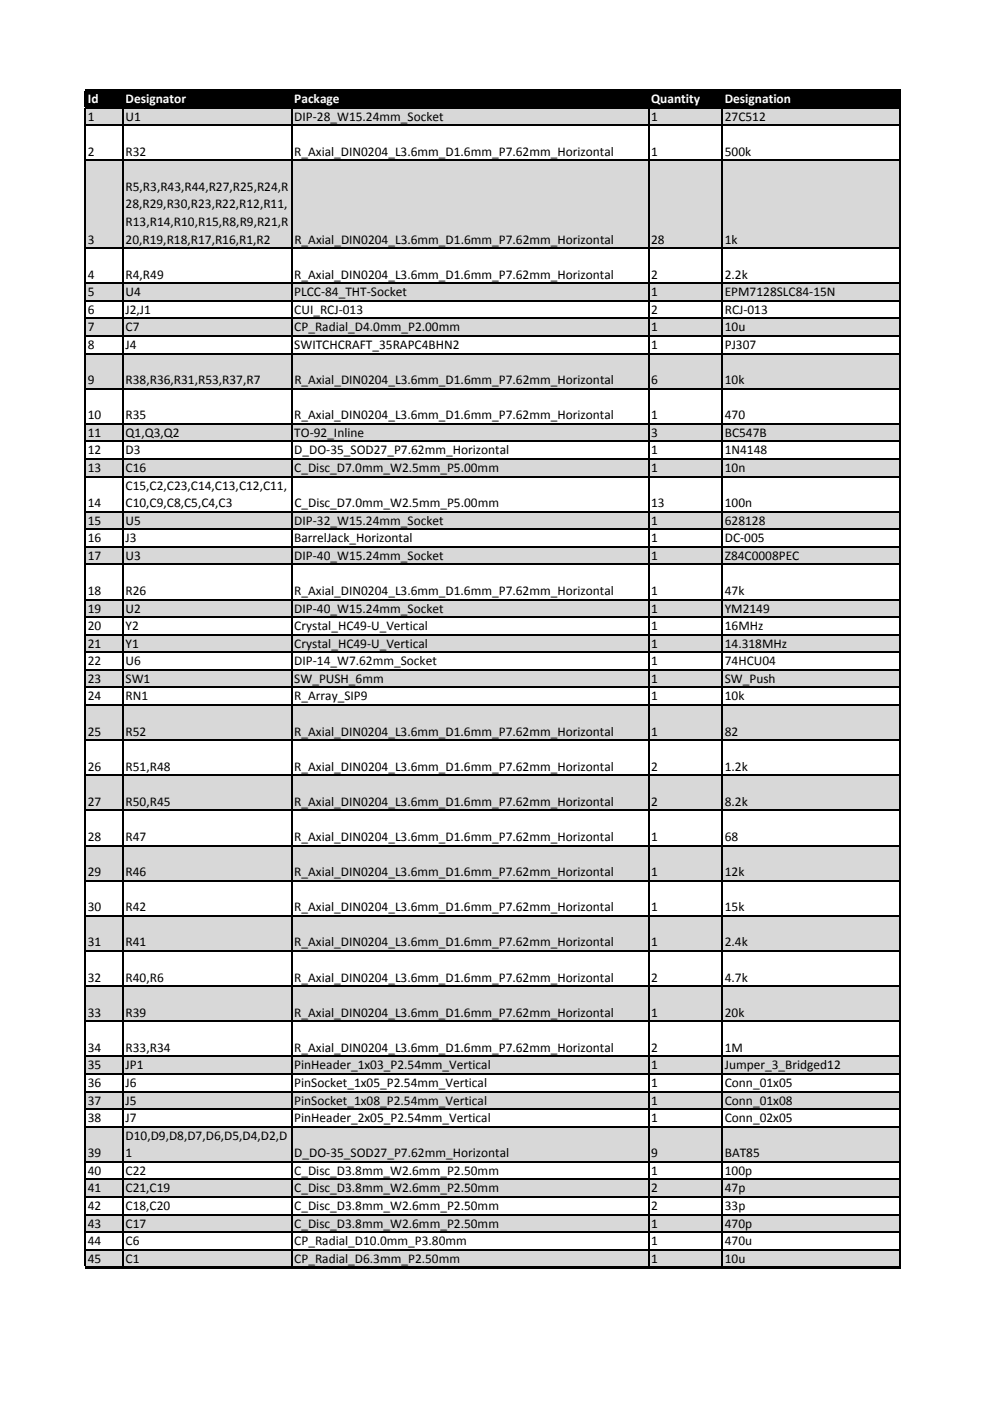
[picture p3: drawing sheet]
<svg xmlns="http://www.w3.org/2000/svg" width="210mm" height="297mm" viewBox="0 0 210 297" stroke-linecap="round" stroke-linejoin="round" font-family="sans-serif">
<defs><g id="words">
<g font-size="2.8" fill="#fff">
<text x="18.6" y="21.9">Id</text>
<text x="26.6" y="21.9">Designator</text>
<text x="62.4" y="21.9">Package</text>
<text x="138" y="21.9">Quantity</text>
<text x="153.7" y="21.9">Designation</text>
</g>
<g font-size="2.8">
<text x="18.6" y="25.6">1</text>
<text x="26.6" y="25.6">U1</text>
<text x="62.4" y="25.6">DIP-28_W15.24mm_Socket</text>
<text x="138" y="25.6">1</text>
<text x="153.7" y="25.6">27C512</text>
<text x="18.6" y="33">2</text>
<text x="26.6" y="33">R32</text>
<text x="62.4" y="33">R_Axial_DIN0204_L3.6mm_D1.6mm_P7.62mm_Horizontal</text>
<text x="138" y="33">1</text>
<text x="153.7" y="33">500k</text>
<text x="26.6" y="40.5">R5,R3,R43,R44,R27,R25,R24,R</text>
<text x="26.6" y="44.2">28,R29,R30,R23,R22,R12,R11,</text>
<text x="26.6" y="47.9">R13,R14,R10,R15,R8,R9,R21,R</text>
<text x="18.6" y="51.6">3</text>
<text x="26.6" y="51.6">20,R19,R18,R17,R16,R1,R2</text>
<text x="62.4" y="51.6">R_Axial_DIN0204_L3.6mm_D1.6mm_P7.62mm_Horizontal</text>
<text x="138.1" y="51.6">28</text>
<text x="153.7" y="51.6">1k</text>
<text x="18.6" y="59.1">4</text>
<text x="26.6" y="59.1">R4,R49</text>
<text x="62.4" y="59.1">R_Axial_DIN0204_L3.6mm_D1.6mm_P7.62mm_Horizontal</text>
<text x="138" y="59.1">2</text>
<text x="153.7" y="59.1">2.2k</text>
<text x="18.6" y="62.8">5</text>
<text x="26.6" y="62.8">U4</text>
<text x="62.4" y="62.8">PLCC-84_THT-Socket</text>
<text x="138" y="62.8">1</text>
<text x="153.7" y="62.8">EPM7128SLC84-15N</text>
<text x="18.6" y="66.5">6</text>
<text x="18.6" y="70.3">7</text>
<text x="26.6" y="66.5">J2,J1</text>
<text x="26.6" y="70.3">C7</text>
<text x="62.4" y="66.5">CUI_RCJ-013</text>
<text x="62.4" y="70.3">CP_Radial_D4.0mm_P2.00mm</text>
<text x="138" y="66.5">2</text>
<text x="138" y="70.3">1</text>
<text x="153.7" y="66.5">RCJ-013</text>
<text x="153.7" y="70.3">10u</text>
<text x="18.6" y="74">8</text>
<text x="26.6" y="74">J4</text>
<text x="62.4" y="74">SWITCHCRAFT_35RAPC4BHN2</text>
<text x="138" y="74">1</text>
<text x="153.7" y="74">PJ307</text>
<text x="18.6" y="81.4">9</text>
<text x="26.6" y="81.4">R38,R36,R31,R53,R37,R7</text>
<text x="62.4" y="81.4">R_Axial_DIN0204_L3.6mm_D1.6mm_P7.62mm_Horizontal</text>
<text x="138.1" y="81.4">6</text>
<text x="153.7" y="81.4">10k</text>
<text x="18.6" y="88.9">10</text>
<text x="26.6" y="88.9">R35</text>
<text x="62.4" y="88.9">R_Axial_DIN0204_L3.6mm_D1.6mm_P7.62mm_Horizontal</text>
<text x="138" y="88.9">1</text>
<text x="153.7" y="88.9">470</text>
<text x="18.6" y="92.6">11</text>
<text x="26.6" y="92.6">Q1,Q3,Q2</text>
<text x="62.4" y="92.6">TO-92_Inline</text>
<text x="138" y="92.6">3</text>
<text x="153.7" y="92.6">BC547B</text>
<text x="18.6" y="96.4">12</text>
<text x="18.6" y="100.1">13</text>
<text x="26.6" y="96.4">D3</text>
<text x="26.6" y="100.1">C16</text>
<text x="62.4" y="96.4">D_DO-35_SOD27_P7.62mm_Horizontal</text>
<text x="62.4" y="100.1">C_Disc_D7.0mm_W2.5mm_P5.00mm</text>
<text x="138" y="96.4">1</text>
<text x="138" y="100.1">1</text>
<text x="153.7" y="96.4">1N4148</text>
<text x="153.7" y="100.1">10n</text>
<text x="18.6" y="107.5">14</text>
<text x="26.6" y="103.8">C15,C2,C23,C14,C13,C12,C11,</text>
<text x="26.6" y="107.5">C10,C9,C8,C5,C4,C3</text>
<text x="62.4" y="107.5">C_Disc_D7.0mm_W2.5mm_P5.00mm</text>
<text x="138.1" y="107.5">13</text>
<text x="153.7" y="107.5">100n</text>
<text x="18.6" y="111.3">15</text>
<text x="26.6" y="111.3">U5</text>
<text x="62.4" y="111.3">DIP-32_W15.24mm_Socket</text>
<text x="138" y="111.3">1</text>
<text x="153.7" y="111.3">628128</text>
<text x="18.6" y="115">16</text>
<text x="18.6" y="118.7">17</text>
<text x="26.6" y="115">J3</text>
<text x="26.6" y="118.7">U3</text>
<text x="62.4" y="115">BarrelJack_Horizontal</text>
<text x="62.4" y="118.7">DIP-40_W15.24mm_Socket</text>
<text x="138" y="115">1</text>
<text x="138" y="118.7">1</text>
<text x="153.7" y="115">DC-005</text>
<text x="153.7" y="118.7">Z84C0008PEC</text>
<text x="18.6" y="126.2">18</text>
<text x="18.6" y="129.9">19</text>
<text x="26.6" y="129.9">U2</text>
<text x="26.6" y="126.2">R26</text>
<text x="62.4" y="129.9">DIP-40_W15.24mm_Socket</text>
<text x="62.4" y="126.2">R_Axial_DIN0204_L3.6mm_D1.6mm_P7.62mm_Horizontal</text>
<text x="138" y="126.2">1</text>
<text x="138" y="129.9">1</text>
<text x="153.7" y="126.2">47k</text>
<text x="153.7" y="129.9">YM2149</text>
<text x="18.6" y="133.6">20</text>
<text x="18.6" y="137.3">21</text>
<text x="26.6" y="133.6">Y2</text>
<text x="26.6" y="137.3">Y1</text>
<text x="62.4" y="133.6">Crystal_HC49-U_Vertical</text>
<text x="62.4" y="137.3">Crystal_HC49-U_Vertical</text>
<text x="138" y="133.6">1</text>
<text x="138" y="137.3">1</text>
<text x="153.7" y="133.6">16MHz</text>
<text x="153.7" y="137.3">14.318MHz</text>
<text x="18.6" y="141.1">22</text>
<text x="26.6" y="141.1">U6</text>
<text x="62.4" y="141.1">DIP-14_W7.62mm_Socket</text>
<text x="138" y="141.1">1</text>
<text x="153.7" y="141.1">74HCU04</text>
<text x="18.6" y="144.8">23</text>
<text x="18.6" y="148.5">24</text>
<text x="26.6" y="144.8">SW1</text>
<text x="26.6" y="148.5">RN1</text>
<text x="62.4" y="144.8">SW_PUSH_6mm</text>
<text x="62.4" y="148.5">R_Array_SIP9</text>
<text x="138" y="144.8">1</text>
<text x="138" y="148.5">1</text>
<text x="153.7" y="144.8">SW_Push</text>
<text x="153.7" y="148.5">10k</text>
<text x="18.6" y="156">25</text>
<text x="26.6" y="156">R52</text>
<text x="62.4" y="156">R_Axial_DIN0204_L3.6mm_D1.6mm_P7.62mm_Horizontal</text>
<text x="138" y="156">1</text>
<text x="153.7" y="156">82</text>
<text x="18.6" y="163.4">26</text>
<text x="26.6" y="163.4">R51,R48</text>
<text x="62.4" y="163.4">R_Axial_DIN0204_L3.6mm_D1.6mm_P7.62mm_Horizontal</text>
<text x="138.1" y="163.4">2</text>
<text x="153.7" y="163.4">1.2k</text>
<text x="18.6" y="170.9">27</text>
<text x="26.6" y="170.9">R50,R45</text>
<text x="62.4" y="170.9">R_Axial_DIN0204_L3.6mm_D1.6mm_P7.62mm_Horizontal</text>
<text x="138.1" y="170.9">2</text>
<text x="153.7" y="170.9">8.2k</text>
<text x="18.6" y="178.3">28</text>
<text x="26.6" y="178.3">R47</text>
<text x="62.4" y="178.3">R_Axial_DIN0204_L3.6mm_D1.6mm_P7.62mm_Horizontal</text>
<text x="138" y="178.3">1</text>
<text x="153.7" y="178.3">68</text>
<text x="18.6" y="185.8">29</text>
<text x="26.6" y="185.8">R46</text>
<text x="62.4" y="185.8">R_Axial_DIN0204_L3.6mm_D1.6mm_P7.62mm_Horizontal</text>
<text x="138" y="185.8">1</text>
<text x="153.7" y="185.8">12k</text>
<text x="18.6" y="193.2">30</text>
<text x="26.6" y="193.2">R42</text>
<text x="62.4" y="193.2">R_Axial_DIN0204_L3.6mm_D1.6mm_P7.62mm_Horizontal</text>
<text x="138" y="193.2">1</text>
<text x="153.7" y="193.2">15k</text>
<text x="18.6" y="200.7">31</text>
<text x="26.6" y="200.7">R41</text>
<text x="62.4" y="200.7">R_Axial_DIN0204_L3.6mm_D1.6mm_P7.62mm_Horizontal</text>
<text x="138" y="200.7">1</text>
<text x="153.7" y="200.7">2.4k</text>
<text x="18.6" y="208.1">32</text>
<text x="26.6" y="208.1">R40,R6</text>
<text x="62.4" y="208.1">R_Axial_DIN0204_L3.6mm_D1.6mm_P7.62mm_Horizontal</text>
<text x="138" y="208.1">2</text>
<text x="153.7" y="208.1">4.7k</text>
<text x="18.6" y="215.6">33</text>
<text x="26.6" y="215.6">R39</text>
<text x="62.4" y="215.6">R_Axial_DIN0204_L3.6mm_D1.6mm_P7.62mm_Horizontal</text>
<text x="138" y="215.6">1</text>
<text x="153.7" y="215.6">20k</text>
<text x="18.6" y="223">34</text>
<text x="18.6" y="226.7">35</text>
<text x="26.6" y="226.7">JP1</text>
<text x="26.6" y="223">R33,R34</text>
<text x="62.4" y="226.7">PinHeader_1x03_P2.54mm_Vertical</text>
<text x="62.4" y="223">R_Axial_DIN0204_L3.6mm_D1.6mm_P7.62mm_Horizontal</text>
<text x="138" y="226.7">1</text>
<text x="138.1" y="223">2</text>
<text x="153.7" y="226.7">Jumper_3_Bridged12</text>
<text x="153.7" y="223">1M</text>
<text x="18.6" y="230.5">36</text>
<text x="26.6" y="230.5">J6</text>
<text x="62.4" y="230.5">PinSocket_1x05_P2.54mm_Vertical</text>
<text x="138" y="230.5">1</text>
<text x="153.7" y="230.5">Conn_01x05</text>
<text x="18.6" y="234.2">37</text>
<text x="18.6" y="237.9">38</text>
<text x="26.6" y="234.2">J5</text>
<text x="26.6" y="237.9">J7</text>
<text x="62.4" y="234.2">PinSocket_1x08_P2.54mm_Vertical</text>
<text x="62.4" y="237.9">PinHeader_2x05_P2.54mm_Vertical</text>
<text x="138" y="234.2">1</text>
<text x="138" y="237.9">1</text>
<text x="153.7" y="234.2">Conn_01x08</text>
<text x="153.7" y="237.9">Conn_02x05</text>
<text x="18.6" y="245.4">39</text>
<text x="26.6" y="241.6">D10,D9,D8,D7,D6,D5,D4,D2,D</text>
<text x="26.6" y="245.4">1</text>
<text x="62.4" y="245.4">D_DO-35_SOD27_P7.62mm_Horizontal</text>
<text x="138" y="245.4">9</text>
<text x="153.7" y="245.4">BAT85</text>
<text x="18.6" y="249.1">40</text>
<text x="26.6" y="249.1">C22</text>
<text x="62.4" y="249.1">C_Disc_D3.8mm_W2.6mm_P2.50mm</text>
<text x="138" y="249.1">1</text>
<text x="153.7" y="249.1">100p</text>
<text x="18.6" y="252.8">41</text>
<text x="18.6" y="256.5">42</text>
<text x="26.6" y="252.8">C21,C19</text>
<text x="26.6" y="256.5">C18,C20</text>
<text x="62.4" y="252.8">C_Disc_D3.8mm_W2.6mm_P2.50mm</text>
<text x="62.4" y="256.5">C_Disc_D3.8mm_W2.6mm_P2.50mm</text>
<text x="138" y="252.8">2</text>
<text x="138" y="256.5">2</text>
<text x="153.7" y="252.8">47p</text>
<text x="153.7" y="256.5">33p</text>
<text x="18.6" y="260.3">43</text>
<text x="18.6" y="264">44</text>
<text x="26.6" y="260.3">C17</text>
<text x="26.6" y="264">C6</text>
<text x="62.4" y="260.3">C_Disc_D3.8mm_W2.6mm_P2.50mm</text>
<text x="62.4" y="264">CP_Radial_D10.0mm_P3.80mm</text>
<text x="138" y="260.3">1</text>
<text x="138" y="264">1</text>
<text x="153.7" y="260.3">470p</text>
<text x="153.7" y="264">470u</text>
<text x="18.6" y="267.7">45</text>
<text x="26.6" y="267.7">C1</text>
<text x="62.4" y="267.7">CP_Radial_D6.3mm_P2.50mm</text>
<text x="138" y="267.7">1</text>
<text x="153.7" y="267.7">10u</text>
</g>
</g></defs>
<path d="M18.2 19.2h172.6v3.7h-172.6z" fill="#000"/>
<g fill="#d8d8d8">
<path d="M18.2 22.8h172.6v3.8h-172.6z"/>
<path d="M18.2 34h172.6v18.7h-172.6z"/>
<path d="M18.2 60.1h172.6v3.7h-172.6z"/>
<path d="M18.2 67.5h172.6v3.8h-172.6z"/>
<path d="M18.2 75h172.6v7.5h-172.6z"/>
<path d="M18.2 89.9h172.6v3.7h-172.6z"/>
<path d="M18.2 97.3h172.6v3.8h-172.6z"/>
<path d="M18.2 108.5h172.6v3.8h-172.6z"/>
<path d="M18.2 116h172.6v3.7h-172.6z"/>
<path d="M18.2 127.1h172.6v3.8h-172.6z"/>
<path d="M18.2 134.6h172.6v3.7h-172.6z"/>
<path d="M18.2 142h172.6v3.8h-172.6z"/>
<path d="M18.2 149.5h172.6v7.5h-172.6z"/>
<path d="M18.2 164.4h172.6v7.5h-172.6z"/>
<path d="M18.2 179.3h172.6v7.5h-172.6z"/>
<path d="M18.2 194.2h172.6v7.5h-172.6z"/>
<path d="M18.2 209.1h172.6v7.5h-172.6z"/>
<path d="M18.2 224h172.6v3.8h-172.6z"/>
<path d="M18.2 231.4h172.6v3.8h-172.6z"/>
<path d="M18.2 238.9h172.6v7.5h-172.6z"/>
<path d="M18.2 250.1h172.6v3.7h-172.6z"/>
<path d="M18.2 257.5h172.6v3.8h-172.6z"/>
<path d="M18.2 265h172.6v3.7h-172.6z"/>
</g>
<g fill="none" stroke="#000" stroke-width=".25">
<path d="M18.1 19.3v3.3M26.1 19.3v3.3M61.9 19.3v3.3M137.5 19.3v3.3M153.2 19.3v3.3M190.8 19.3v3.3M18.1 23.1v245.3M18.2 26.5h172.7M18.2 34h172.7M26.1 23.1v245.3M61.9 23.1v245.3M137.5 23.1v245.3"/>
<path d="M153.2 23.1v245.3M190.8 23.1v245.3M18.2 52.6h172.7M18.2 60.1h172.7M18.2 63.8h172.7M18.2 67.5h172.7M18.2 71.2h172.7M18.2 75h172.7M18.2 82.4h172.7M18.2 89.9h172.7M18.2 93.6h172.7M18.2 97.3h172.7"/>
<path d="M18.2 101h172.7M18.2 108.5h172.7M18.2 112.2h172.7M18.2 116h172.7M18.2 119.7h172.7M18.2 127.1h172.7M18.2 130.9h172.7M18.2 134.6h172.7M18.2 138.3h172.7M18.2 142h172.7M18.2 145.8h172.7M18.2 149.5h172.7"/>
<path d="M18.2 156.9h172.7M18.2 164.4h172.7M18.2 171.8h172.7M18.2 179.3h172.7M18.2 186.7h172.7M18.2 194.2h172.7M18.2 201.6h172.7M18.2 209.1h172.7M18.2 216.5h172.7M18.2 224h172.7M18.2 227.7h172.7M18.2 231.4h172.7"/>
<path d="M18.2 235.2h172.7M18.2 238.9h172.7M18.2 246.3h172.7M18.2 250.1h172.7M18.2 253.8h172.7M18.2 257.5h172.7M18.2 261.2h172.7M18.2 265h172.7"/>
</g>
<path d="M18 18.8h172.9v.5h-172.9zM18 22.6h172.9v.5h-172.9zM18 268.4h172.9v.5h-172.9z" fill="#000"/>
<use href="#words"/>
</svg>
